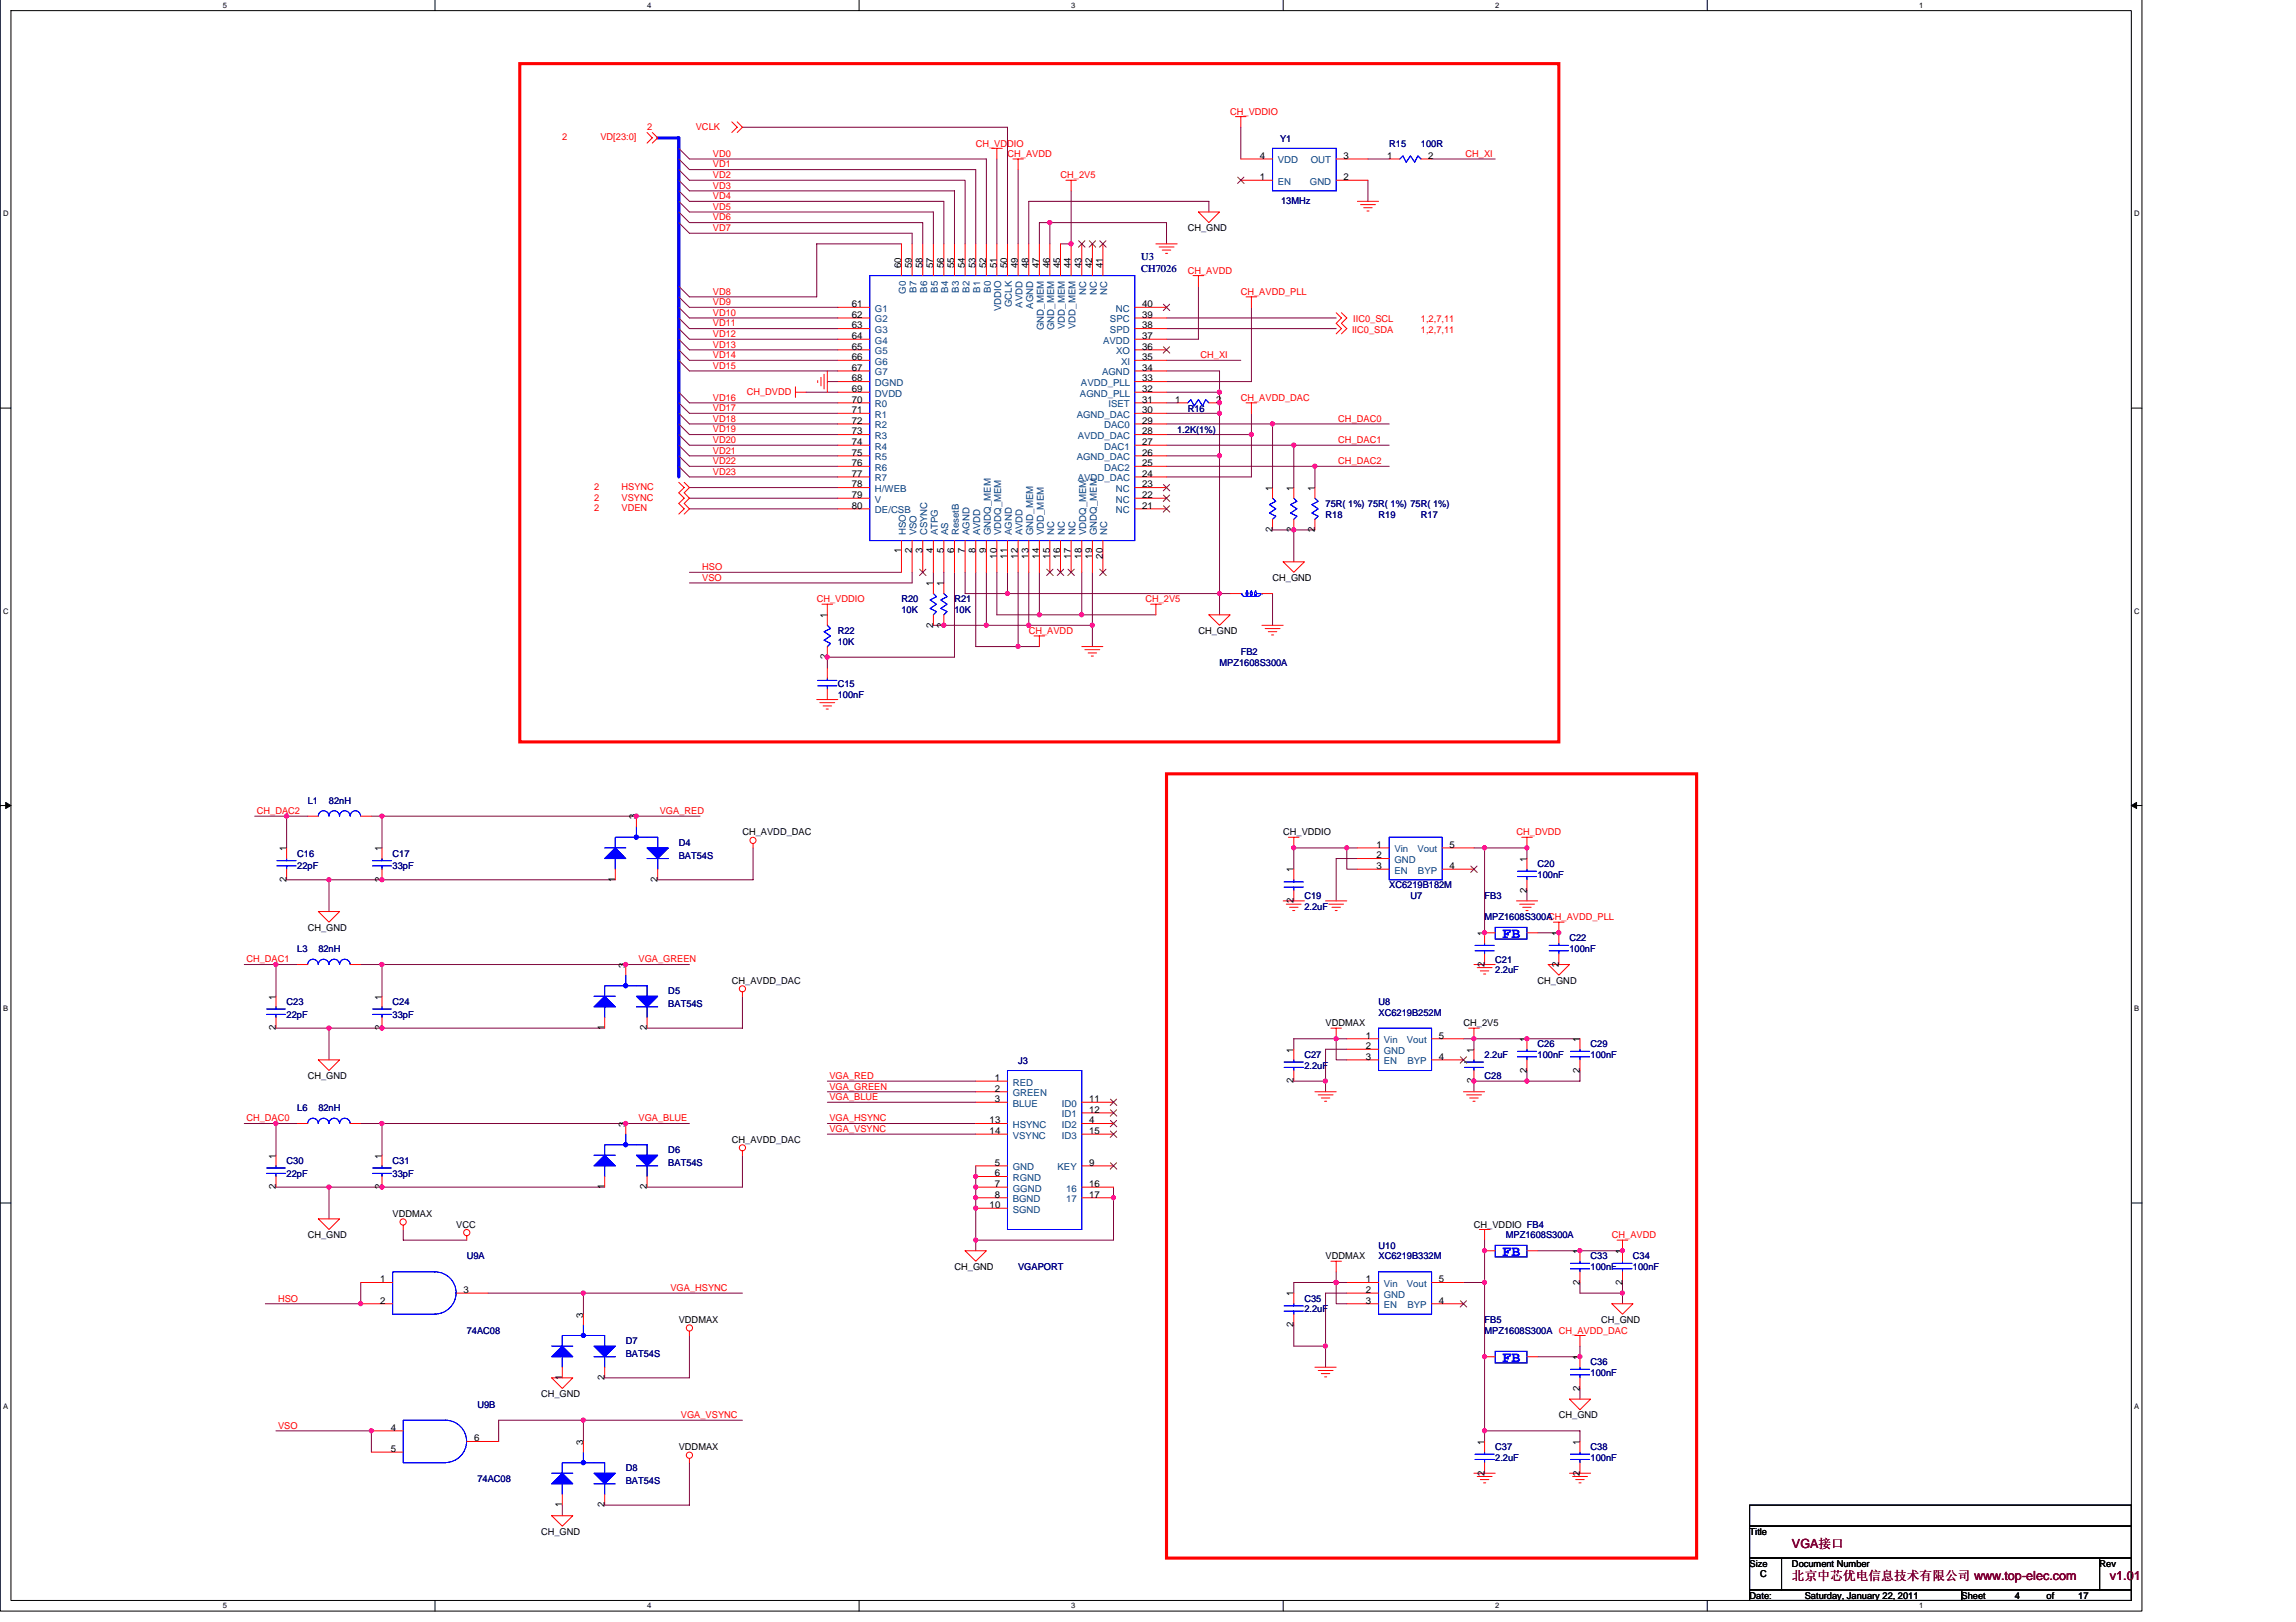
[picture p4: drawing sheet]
<svg xmlns="http://www.w3.org/2000/svg" width="297mm" height="210mm" viewBox="0 0 297 210" stroke-linecap="round" stroke-linejoin="round" font-family="sans-serif">
<defs><g id="words">
<g font-size="1.9" fill="#00f">
<text x="194.4" y="121.3">FB</text>
<text x="194.4" y="162.5">FB</text>
<text x="194.4" y="176.2">FB</text>
</g>
<g font-size="1.6" fill="#800000">
<text x="231.8" y="200.4">VGA接口</text>
<text x="231.8" y="204.5">北京中芯优电信息技术有限公司 www.top-elec.com</text>
<text x="273" y="204.5">v1.01</text>
</g>
<g font-size="1.4" fill="#000080">
<text x="147.6" y="33.6">U3</text>
<text x="147.6" y="35.2">CH7026</text>
</g>
<g font-size="1.2" fill="#f00">
<text x="83.7" y="16.8">2</text>
<text x="90" y="16.8">VCLK</text>
<text x="159.1" y="14.8">CH_VDDIO</text>
<text x="72.7" y="18.1">2</text>
<text x="77.7" y="18.1">VD[23:0]</text>
<text x="92.2" y="23.1">VD2</text>
<text x="92.2" y="21.7">VD1</text>
<text x="92.2" y="20.3">VD0</text>
<text x="126.2" y="19">CH_VDDIO</text>
<text x="130.3" y="20.3">CH_AVDD</text>
<text x="137.2" y="23.1">CH_2V5</text>
<text x="189.6" y="20.3">CH_XI</text>
<text x="92.2" y="29.9">VD7</text>
<text x="92.2" y="28.5">VD6</text>
<text x="92.2" y="27.2">VD5</text>
<text x="92.2" y="25.8">VD4</text>
<text x="92.2" y="24.4">VD3</text>
<text x="153.7" y="35.4">CH_AVDD</text>
<text x="92.2" y="39.5">VD9</text>
<text x="92.2" y="40.9">VD10</text>
<text x="92.2" y="38.1">VD8</text>
<text x="160.5" y="38.2">CH_AVDD_PLL</text>
<text x="175.1" y="41.7">IIC0_SCL</text>
<text x="183.8" y="41.7">1,2,7,11</text>
<text x="92.2" y="42.2">VD11</text>
<text x="92.2" y="43.6">VD12</text>
<text x="92.2" y="45">VD13</text>
<text x="92.2" y="46.4">VD14</text>
<text x="92.2" y="47.7">VD15</text>
<text x="155.3" y="46.4">CH_XI</text>
<text x="174.9" y="43.1">IIC0_SDA</text>
<text x="183.8" y="43.1">1,2,7,11</text>
<text x="92.2" y="51.9">VD16</text>
<text x="92.2" y="53.2">VD17</text>
<text x="96.6" y="51.1">CH_DVDD</text>
<text x="160.5" y="51.9">CH_AVDD_DAC</text>
<text x="92.2" y="56">VD19</text>
<text x="92.2" y="57.3">VD20</text>
<text x="92.2" y="58.7">VD21</text>
<text x="92.2" y="54.6">VD18</text>
<text x="173.1" y="54.6">CH_DAC0</text>
<text x="173.1" y="57.3">CH_DAC1</text>
<text x="76.9" y="63.4">2</text>
<text x="76.9" y="64.8">2</text>
<text x="80.4" y="63.4">HSYNC</text>
<text x="80.4" y="64.8">VSYNC</text>
<text x="92.2" y="60.1">VD22</text>
<text x="92.2" y="61.4">VD23</text>
<text x="173.1" y="60.1">CH_DAC2</text>
<text x="76.9" y="66.1">2</text>
<text x="80.4" y="66.1">VDEN</text>
<text x="90.8" y="73.8">HSO</text>
<text x="90.8" y="75.2">VSO</text>
<text x="105.7" y="77.9">CH_VDDIO</text>
<text x="148.2" y="77.9">CH_2V5</text>
<text x="133.1" y="82">CH_AVDD</text>
<text x="33.2" y="105.3">CH_DAC2</text>
<text x="85.4" y="105.3">VGA_RED</text>
<text x="196.2" y="108.1">CH_DVDD</text>
<text x="200.3" y="119.1">CH_AVDD_PLL</text>
<text x="31.9" y="124.5">CH_DAC1</text>
<text x="82.6" y="124.5">VGA_GREEN</text>
<text x="107.3" y="139.6">VGA_RED</text>
<text x="107.3" y="142.4">VGA_BLUE</text>
<text x="107.3" y="141">VGA_GREEN</text>
<text x="31.9" y="145.1">CH_DAC0</text>
<text x="82.6" y="145.1">VGA_BLUE</text>
<text x="107.3" y="145.1">VGA_HSYNC</text>
<text x="107.3" y="146.5">VGA_VSYNC</text>
<text x="208.5" y="160.2">CH_AVDD</text>
<text x="86.7" y="167.1">VGA_HSYNC</text>
<text x="36" y="168.4">HSO</text>
<text x="36" y="184.9">VSO</text>
<text x="88.1" y="183.5">VGA_VSYNC</text>
</g>
<g font-size="1.2">
<text x="163" y="20.6">4</text>
<text x="163" y="23.3">1</text>
<text x="173.8" y="23.3">2</text>
<text x="173.8" y="20.6">3</text>
<text x="179.5" y="20.6">1</text>
<text x="184.8" y="20.6">2</text>
<text x="153.7" y="29.9">CH_GND</text>
<text x="116.6" y="34.7" transform="rotate(-90 116.6 34.7)">60</text>
<text x="118" y="34.7" transform="rotate(-90 118 34.7)">59</text>
<text x="119.4" y="34.7" transform="rotate(-90 119.4 34.7)">58</text>
<text x="120.7" y="34.7" transform="rotate(-90 120.7 34.7)">57</text>
<text x="122.1" y="34.7" transform="rotate(-90 122.1 34.7)">56</text>
<text x="123.5" y="34.7" transform="rotate(-90 123.5 34.7)">55</text>
<text x="124.8" y="34.7" transform="rotate(-90 124.8 34.7)">54</text>
<text x="126.2" y="34.7" transform="rotate(-90 126.2 34.7)">53</text>
<text x="127.6" y="34.7" transform="rotate(-90 127.6 34.7)">52</text>
<text x="128.9" y="34.7" transform="rotate(-90 128.9 34.7)">51</text>
<text x="130.3" y="34.7" transform="rotate(-90 130.3 34.7)">50</text>
<text x="131.7" y="34.7" transform="rotate(-90 131.7 34.7)">49</text>
<text x="133.1" y="34.7" transform="rotate(-90 133.1 34.7)">48</text>
<text x="134.4" y="34.7" transform="rotate(-90 134.4 34.7)">47</text>
<text x="135.8" y="34.7" transform="rotate(-90 135.8 34.7)">46</text>
<text x="137.2" y="34.7" transform="rotate(-90 137.2 34.7)">45</text>
<text x="138.6" y="34.7" transform="rotate(-90 138.6 34.7)">44</text>
<text x="139.9" y="34.7" transform="rotate(-90 139.9 34.7)">43</text>
<text x="141.3" y="34.7" transform="rotate(-90 141.3 34.7)">42</text>
<text x="142.7" y="34.7" transform="rotate(-90 142.7 34.7)">41</text>
<text x="110.2" y="39.8">61</text>
<text x="110.2" y="41.1">62</text>
<text x="147.8" y="41.1">39</text>
<text x="147.8" y="39.8">40</text>
<text x="110.2" y="42.5">63</text>
<text x="110.2" y="43.9">64</text>
<text x="110.2" y="45.3">65</text>
<text x="110.2" y="46.6">66</text>
<text x="110.2" y="48">67</text>
<text x="147.8" y="42.5">38</text>
<text x="147.8" y="45.3">36</text>
<text x="147.8" y="43.9">37</text>
<text x="147.8" y="46.6">35</text>
<text x="147.8" y="48">34</text>
<text x="110.2" y="49.4">68</text>
<text x="110.2" y="50.7">69</text>
<text x="110.2" y="52.1">70</text>
<text x="110.2" y="53.5">71</text>
<text x="147.8" y="53.5">30</text>
<text x="147.8" y="49.4">33</text>
<text x="147.8" y="52.1">31</text>
<text x="147.8" y="50.7">32</text>
<text x="152" y="52.1">1</text>
<text x="157.3" y="52.1">2</text>
<text x="110.2" y="54.8">72</text>
<text x="110.2" y="56.2">73</text>
<text x="110.2" y="57.6">74</text>
<text x="110.2" y="59">75</text>
<text x="147.8" y="59">26</text>
<text x="147.8" y="57.6">27</text>
<text x="147.8" y="54.8">29</text>
<text x="147.8" y="56.2">28</text>
<text x="110.2" y="60.3">76</text>
<text x="110.2" y="61.7">77</text>
<text x="110.2" y="63.1">78</text>
<text x="110.2" y="64.5">79</text>
<text x="110.2" y="65.8">80</text>
<text x="147.8" y="60.3">25</text>
<text x="147.8" y="61.7">24</text>
<text x="147.8" y="65.8">21</text>
<text x="147.8" y="64.5">22</text>
<text x="147.8" y="63.1">23</text>
<text x="164.6" y="63.5" transform="rotate(-90 164.6 63.5)">1</text>
<text x="167.4" y="63.5" transform="rotate(-90 167.4 63.5)">1</text>
<text x="170.1" y="63.5" transform="rotate(-90 170.1 63.5)">1</text>
<text x="116.6" y="71.6" transform="rotate(-90 116.6 71.6)">1</text>
<text x="118" y="71.6" transform="rotate(-90 118 71.6)">2</text>
<text x="119.4" y="71.6" transform="rotate(-90 119.4 71.6)">3</text>
<text x="120.7" y="71.6" transform="rotate(-90 120.7 71.6)">4</text>
<text x="122.1" y="71.6" transform="rotate(-90 122.1 71.6)">5</text>
<text x="123.5" y="71.6" transform="rotate(-90 123.5 71.6)">6</text>
<text x="124.8" y="71.6" transform="rotate(-90 124.8 71.6)">7</text>
<text x="126.2" y="71.6" transform="rotate(-90 126.2 71.6)">8</text>
<text x="127.6" y="71.6" transform="rotate(-90 127.6 71.6)">9</text>
<text x="164.6" y="68.9" transform="rotate(-90 164.6 68.9)">2</text>
<text x="167.4" y="68.9" transform="rotate(-90 167.4 68.9)">2</text>
<text x="170.1" y="68.9" transform="rotate(-90 170.1 68.9)">2</text>
<text x="120.7" y="75.9" transform="rotate(-90 120.7 75.9)">1</text>
<text x="122.1" y="75.9" transform="rotate(-90 122.1 75.9)">1</text>
<text x="128.9" y="72.3" transform="rotate(-90 128.9 72.3)">10</text>
<text x="130.3" y="72.3" transform="rotate(-90 130.3 72.3)">11</text>
<text x="131.7" y="72.3" transform="rotate(-90 131.7 72.3)">12</text>
<text x="133.1" y="72.3" transform="rotate(-90 133.1 72.3)">13</text>
<text x="134.4" y="72.3" transform="rotate(-90 134.4 72.3)">14</text>
<text x="135.8" y="72.3" transform="rotate(-90 135.8 72.3)">15</text>
<text x="137.2" y="72.3" transform="rotate(-90 137.2 72.3)">16</text>
<text x="138.6" y="72.3" transform="rotate(-90 138.6 72.3)">17</text>
<text x="139.9" y="72.3" transform="rotate(-90 139.9 72.3)">18</text>
<text x="141.3" y="72.3" transform="rotate(-90 141.3 72.3)">19</text>
<text x="142.7" y="72.3" transform="rotate(-90 142.7 72.3)">20</text>
<text x="164.6" y="75.2">CH_GND</text>
<text x="107" y="80" transform="rotate(-90 107 80)">1</text>
<text x="120.7" y="81.2" transform="rotate(-90 120.7 81.2)">2</text>
<text x="122.1" y="81.2" transform="rotate(-90 122.1 81.2)">2</text>
<text x="155" y="82">CH_GND</text>
<text x="107" y="85.3" transform="rotate(-90 107 85.3)">2</text>
<text x="82.3" y="106" transform="rotate(-90 82.3 106)">3</text>
<text x="37.1" y="110.2" transform="rotate(-90 37.1 110.2)">1</text>
<text x="49.4" y="110.2" transform="rotate(-90 49.4 110.2)">1</text>
<text x="96.1" y="108.1">CH_AVDD_DAC</text>
<text x="166" y="108.1">CH_VDDIO</text>
<text x="167.4" y="112.9" transform="rotate(-90 167.4 112.9)">1</text>
<text x="178.1" y="109.7">1</text>
<text x="178.1" y="111.1">2</text>
<text x="178.1" y="112.5">3</text>
<text x="187.5" y="112.5">4</text>
<text x="187.5" y="109.7">5</text>
<text x="197.5" y="111.5" transform="rotate(-90 197.5 111.5)">1</text>
<text x="37.1" y="114.1" transform="rotate(-90 37.1 114.1)">2</text>
<text x="49.4" y="114.1" transform="rotate(-90 49.4 114.1)">2</text>
<text x="79.6" y="114.1" transform="rotate(-90 79.6 114.1)">1</text>
<text x="85.1" y="114.1" transform="rotate(-90 85.1 114.1)">2</text>
<text x="167.4" y="116.9" transform="rotate(-90 167.4 116.9)">2</text>
<text x="197.5" y="115.5" transform="rotate(-90 197.5 115.5)">2</text>
<text x="39.8" y="120.5">CH_GND</text>
<text x="80.9" y="125.2" transform="rotate(-90 80.9 125.2)">3</text>
<text x="192" y="125.1" transform="rotate(-90 192 125.1)">2</text>
<text x="192" y="121.1" transform="rotate(-90 192 121.1)">1</text>
<text x="201.7" y="125.1" transform="rotate(-90 201.7 125.1)">2</text>
<text x="201.7" y="121.1" transform="rotate(-90 201.7 121.1)">1</text>
<text x="35.7" y="129.3" transform="rotate(-90 35.7 129.3)">1</text>
<text x="49.4" y="129.3" transform="rotate(-90 49.4 129.3)">1</text>
<text x="94.7" y="127.3">CH_AVDD_DAC</text>
<text x="198.9" y="127.3">CH_GND</text>
<text x="35.7" y="133.3" transform="rotate(-90 35.7 133.3)">2</text>
<text x="49.4" y="133.3" transform="rotate(-90 49.4 133.3)">2</text>
<text x="78.2" y="133.3" transform="rotate(-90 78.2 133.3)">1</text>
<text x="83.7" y="133.3" transform="rotate(-90 83.7 133.3)">2</text>
<text x="167.4" y="136.2" transform="rotate(-90 167.4 136.2)">1</text>
<text x="171.5" y="132.8">VDDMAX</text>
<text x="176.7" y="134.4">1</text>
<text x="176.7" y="135.8">2</text>
<text x="176.7" y="137.1">3</text>
<text x="186.2" y="137.1">4</text>
<text x="186.2" y="134.4">5</text>
<text x="189.3" y="132.8">CH_2V5</text>
<text x="190.7" y="136.2" transform="rotate(-90 190.7 136.2)">1</text>
<text x="197.5" y="134.8" transform="rotate(-90 197.5 134.8)">1</text>
<text x="204.4" y="134.8" transform="rotate(-90 204.4 134.8)">1</text>
<text x="39.8" y="139.7">CH_GND</text>
<text x="128.7" y="139.9">1</text>
<text x="128.7" y="141.3">2</text>
<text x="128.7" y="142.6">3</text>
<text x="140.9" y="142.6">11</text>
<text x="140.9" y="144">12</text>
<text x="167.4" y="140.2" transform="rotate(-90 167.4 140.2)">2</text>
<text x="190.7" y="140.2" transform="rotate(-90 190.7 140.2)">2</text>
<text x="197.5" y="138.8" transform="rotate(-90 197.5 138.8)">2</text>
<text x="204.4" y="138.8" transform="rotate(-90 204.4 138.8)">2</text>
<text x="35.7" y="149.9" transform="rotate(-90 35.7 149.9)">1</text>
<text x="49.4" y="149.9" transform="rotate(-90 49.4 149.9)">1</text>
<text x="80.9" y="145.8" transform="rotate(-90 80.9 145.8)">3</text>
<text x="94.7" y="147.9">CH_AVDD_DAC</text>
<text x="128" y="145.4">13</text>
<text x="128" y="146.7">14</text>
<text x="140.9" y="146.7">15</text>
<text x="140.9" y="145.4">4</text>
<text x="35.7" y="153.9" transform="rotate(-90 35.7 153.9)">2</text>
<text x="49.4" y="153.9" transform="rotate(-90 49.4 153.9)">2</text>
<text x="78.2" y="153.9" transform="rotate(-90 78.2 153.9)">1</text>
<text x="83.7" y="153.9" transform="rotate(-90 83.7 153.9)">2</text>
<text x="128.7" y="150.9">5</text>
<text x="128.7" y="152.2">6</text>
<text x="128.7" y="155">8</text>
<text x="128.7" y="153.6">7</text>
<text x="140.9" y="150.9">9</text>
<text x="140.9" y="153.6">16</text>
<text x="140.9" y="155">17</text>
<text x="39.8" y="160.2">CH_GND</text>
<text x="50.8" y="157.5">VDDMAX</text>
<text x="59" y="158.9">VCC</text>
<text x="128" y="156.3">10</text>
<text x="190.7" y="158.9">CH_VDDIO FB4</text>
<text x="49.2" y="165.9">1</text>
<text x="60" y="167.3">3</text>
<text x="123.5" y="164.3">CH_GND</text>
<text x="167.4" y="167.8" transform="rotate(-90 167.4 167.8)">1</text>
<text x="171.5" y="163">VDDMAX</text>
<text x="176.7" y="165.9">1</text>
<text x="176.7" y="167.3">2</text>
<text x="186.2" y="165.9">5</text>
<text x="204.4" y="166.2" transform="rotate(-90 204.4 166.2)">2</text>
<text x="204.4" y="162.3" transform="rotate(-90 204.4 162.3)">1</text>
<text x="209.9" y="166.2" transform="rotate(-90 209.9 166.2)">2</text>
<text x="209.9" y="162.3" transform="rotate(-90 209.9 162.3)">1</text>
<text x="49.2" y="168.7">2</text>
<text x="75.5" y="170.5" transform="rotate(-90 75.5 170.5)">3</text>
<text x="87.8" y="171.2">VDDMAX</text>
<text x="167.4" y="171.7" transform="rotate(-90 167.4 171.7)">2</text>
<text x="176.7" y="168.7">3</text>
<text x="186.2" y="168.7">4</text>
<text x="207.2" y="171.2">CH_GND</text>
<text x="72.7" y="178.6" transform="rotate(-90 72.7 178.6)">1</text>
<text x="78.2" y="178.6" transform="rotate(-90 78.2 178.6)">2</text>
<text x="204.4" y="180" transform="rotate(-90 204.4 180)">2</text>
<text x="204.4" y="176" transform="rotate(-90 204.4 176)">1</text>
<text x="50.5" y="185.1">4</text>
<text x="70" y="180.8">CH_GND</text>
<text x="201.7" y="183.6">CH_GND</text>
<text x="50.5" y="187.9">5</text>
<text x="61.3" y="186.5">6</text>
<text x="75.5" y="187" transform="rotate(-90 75.5 187)">3</text>
<text x="87.8" y="187.7">VDDMAX</text>
<text x="192" y="190.9" transform="rotate(-90 192 190.9)">2</text>
<text x="192" y="187" transform="rotate(-90 192 187)">1</text>
<text x="204.4" y="190.9" transform="rotate(-90 204.4 190.9)">2</text>
<text x="204.4" y="187" transform="rotate(-90 204.4 187)">1</text>
<text x="72.7" y="195.1" transform="rotate(-90 72.7 195.1)">1</text>
<text x="78.2" y="195.1" transform="rotate(-90 78.2 195.1)">2</text>
<text x="70" y="198.6">CH_GND</text>
<text x="226.4" y="198.6">Title</text>
<text x="226.4" y="202.8">Size</text>
<text x="231.8" y="202.8">Document Number</text>
<text x="271.6" y="202.8">Rev</text>
<text x="226.4" y="206.9">Date:</text>
<text x="227.7" y="204.1">C</text>
<text x="233.5" y="206.9">Saturday, January 22, 2011</text>
<text x="253.8" y="206.9">Sheet</text>
<text x="260.6" y="206.9">4</text>
<text x="264.8" y="206.9">of</text>
<text x="268.9" y="206.9">17</text>
</g>
<g font-size="1.2" fill="#004080">
<text x="165.3" y="21.1">VDD</text>
<text x="165.3" y="23.9">EN</text>
<text x="169.5" y="23.9">GND</text>
<text x="169.6" y="21.1">OUT</text>
<text x="113.2" y="40.3">G1</text>
<text x="113.2" y="41.7">G2</text>
<text x="117.2" y="38" transform="rotate(-90 117.2 38)">G0</text>
<text x="118.6" y="37.9" transform="rotate(-90 118.6 37.9)">B7</text>
<text x="119.9" y="37.9" transform="rotate(-90 119.9 37.9)">B6</text>
<text x="121.3" y="37.9" transform="rotate(-90 121.3 37.9)">B5</text>
<text x="122.7" y="37.9" transform="rotate(-90 122.7 37.9)">B4</text>
<text x="124.1" y="37.9" transform="rotate(-90 124.1 37.9)">B3</text>
<text x="125.4" y="37.9" transform="rotate(-90 125.4 37.9)">B2</text>
<text x="126.8" y="37.9" transform="rotate(-90 126.8 37.9)">B1</text>
<text x="128.2" y="37.9" transform="rotate(-90 128.2 37.9)">B0</text>
<text x="129.5" y="40.3" transform="rotate(-90 129.5 40.3)">VDDIO</text>
<text x="130.9" y="39.8" transform="rotate(-90 130.9 39.8)">GCLK</text>
<text x="132.3" y="39.8" transform="rotate(-90 132.3 39.8)">AVDD</text>
<text x="133.7" y="40" transform="rotate(-90 133.7 40)">AGND</text>
<text x="140.5" y="38.2" transform="rotate(-90 140.5 38.2)">NC</text>
<text x="141.9" y="38.2" transform="rotate(-90 141.9 38.2)">NC</text>
<text x="143.3" y="38.2" transform="rotate(-90 143.3 38.2)">NC</text>
<text x="143.6" y="41.7">SPC</text>
<text x="144.4" y="40.3">NC</text>
<text x="113.2" y="43.1">G3</text>
<text x="113.2" y="44.5">G4</text>
<text x="113.2" y="45.8">G5</text>
<text x="113.2" y="47.2">G6</text>
<text x="135" y="42.7" transform="rotate(-90 135 42.7)">GND_MEM</text>
<text x="136.4" y="42.7" transform="rotate(-90 136.4 42.7)">GND_MEM</text>
<text x="137.8" y="42.6" transform="rotate(-90 137.8 42.6)">VDD_MEM</text>
<text x="139.1" y="42.6" transform="rotate(-90 139.1 42.6)">VDD_MEM</text>
<text x="142.7" y="44.5">AVDD</text>
<text x="143.6" y="43.1">SPD</text>
<text x="144.4" y="45.8">XO</text>
<text x="145" y="47.2">XI</text>
<text x="113.2" y="48.6">G7</text>
<text x="113.2" y="50">DGND</text>
<text x="113.2" y="51.3">DVDD</text>
<text x="113.2" y="52.7">R0</text>
<text x="139.7" y="51.3">AGND_PLL</text>
<text x="139.8" y="50">AVDD_PLL</text>
<text x="142.6" y="48.6">AGND</text>
<text x="143.4" y="52.7">ISET</text>
<text x="113.2" y="54.1">R1</text>
<text x="113.2" y="55.4">R2</text>
<text x="113.2" y="56.8">R3</text>
<text x="113.2" y="58.2">R4</text>
<text x="113.2" y="59.6">R5</text>
<text x="139.3" y="59.6">AGND_DAC</text>
<text x="139.3" y="54.1">AGND_DAC</text>
<text x="139.4" y="56.8">AVDD_DAC</text>
<text x="142.9" y="58.2">DAC1</text>
<text x="142.9" y="55.4">DAC0</text>
<text x="113.2" y="60.9">R6</text>
<text x="113.2" y="62.3">R7</text>
<text x="113.2" y="63.7">H/WEB</text>
<text x="113.2" y="65">V</text>
<text x="139.4" y="62.3">AVDD_DAC</text>
<text x="142.9" y="60.9">DAC2</text>
<text x="144.4" y="65">NC</text>
<text x="144.4" y="63.7">NC</text>
<text x="113.2" y="66.4">DE/CSB</text>
<text x="117.2" y="69.3" transform="rotate(-90 117.2 69.3)">HSO</text>
<text x="118.6" y="69.3" transform="rotate(-90 118.6 69.3)">VSO</text>
<text x="119.9" y="69.3" transform="rotate(-90 119.9 69.3)">CSYNC</text>
<text x="121.3" y="69.3" transform="rotate(-90 121.3 69.3)">ATPG</text>
<text x="122.7" y="69.3" transform="rotate(-90 122.7 69.3)">AS</text>
<text x="124.1" y="69.3" transform="rotate(-90 124.1 69.3)">ResetB</text>
<text x="125.4" y="69.3" transform="rotate(-90 125.4 69.3)">AGND</text>
<text x="126.8" y="69.3" transform="rotate(-90 126.8 69.3)">AVDD</text>
<text x="128.2" y="69.3" transform="rotate(-90 128.2 69.3)">GNDQ_MEM</text>
<text x="129.5" y="69.3" transform="rotate(-90 129.5 69.3)">VDDQ_MEM</text>
<text x="130.9" y="69.3" transform="rotate(-90 130.9 69.3)">AGND</text>
<text x="132.3" y="69.3" transform="rotate(-90 132.3 69.3)">AVDD</text>
<text x="133.7" y="69.3" transform="rotate(-90 133.7 69.3)">GND_MEM</text>
<text x="135" y="69.3" transform="rotate(-90 135 69.3)">VDD_MEM</text>
<text x="136.4" y="69.3" transform="rotate(-90 136.4 69.3)">NC</text>
<text x="137.8" y="69.3" transform="rotate(-90 137.8 69.3)">NC</text>
<text x="139.1" y="69.3" transform="rotate(-90 139.1 69.3)">NC</text>
<text x="140.5" y="69.3" transform="rotate(-90 140.5 69.3)">VDDQ_MEM</text>
<text x="141.9" y="69.3" transform="rotate(-90 141.9 69.3)">GNDQ_MEM</text>
<text x="143.3" y="69.3" transform="rotate(-90 143.3 69.3)">NC</text>
<text x="144.4" y="66.4">NC</text>
<text x="180.4" y="110.3">Vin</text>
<text x="180.4" y="111.7">GND</text>
<text x="180.4" y="113.1">EN</text>
<text x="183.4" y="110.3">Vout</text>
<text x="183.4" y="113.1">BYP</text>
<text x="179" y="135">Vin</text>
<text x="179" y="136.4">GND</text>
<text x="179" y="137.7">EN</text>
<text x="182" y="135">Vout</text>
<text x="182.1" y="137.7">BYP</text>
<text x="131" y="140.5">RED</text>
<text x="131" y="141.9">GREEN</text>
<text x="131" y="143.2">BLUE</text>
<text x="137.4" y="143.2">ID0</text>
<text x="131" y="146">HSYNC</text>
<text x="131" y="147.3">VSYNC</text>
<text x="137.4" y="144.6">ID1</text>
<text x="137.4" y="147.3">ID3</text>
<text x="137.4" y="146">ID2</text>
<text x="131" y="151.4">GND</text>
<text x="131" y="152.8">RGND</text>
<text x="131" y="155.6">BGND</text>
<text x="131" y="154.2">GGND</text>
<text x="136.8" y="151.4">KEY</text>
<text x="137.9" y="154.2">16</text>
<text x="137.9" y="155.6">17</text>
<text x="131" y="156.9">SGND</text>
<text x="179" y="166.5">Vin</text>
<text x="179" y="167.9">GND</text>
<text x="182" y="166.5">Vout</text>
<text x="179" y="169.3">EN</text>
<text x="182.1" y="169.3">BYP</text>
</g>
<g font-size="1.2" fill="#000080">
<text x="165.6" y="18.4">Y1</text>
<text x="179.7" y="19">R15</text>
<text x="183.8" y="19">100R</text>
<text x="165.7" y="26.4">13MHz</text>
<text x="153.7" y="53.3">R16</text>
<text x="152.3" y="56">1.2K(1%)</text>
<text x="171.5" y="65.6">75R( 1%) 75R( 1%) 75R( 1%)</text>
<text x="171.5" y="67">R18</text>
<text x="178.3" y="67">R19</text>
<text x="183.8" y="67">R17</text>
<text x="116.6" y="77.9">R20</text>
<text x="123.5" y="77.9">R21</text>
<text x="108.4" y="82">R22</text>
<text x="108.4" y="83.4">10K</text>
<text x="116.6" y="79.3">10K</text>
<text x="123.5" y="79.3">10K</text>
<text x="108.4" y="88.9">C15</text>
<text x="157.8" y="86.2">MPZ1608S300A</text>
<text x="160.5" y="84.8">FB2</text>
<text x="108.4" y="90.3">100nF</text>
<text x="39.8" y="104">L1</text>
<text x="42.6" y="104">82nH</text>
<text x="38.5" y="110.8">C16</text>
<text x="38.5" y="112.5">22pF</text>
<text x="50.8" y="110.8">C17</text>
<text x="50.8" y="112.5">33pF</text>
<text x="87.8" y="109.5">D4</text>
<text x="87.8" y="111.1">BAT54S</text>
<text x="198.9" y="112.2">C20</text>
<text x="198.9" y="113.6">100nF</text>
<text x="168.8" y="116.3">C19</text>
<text x="168.8" y="117.7">2.2uF</text>
<text x="179.7" y="115">XC6219B182M</text>
<text x="182.5" y="116.3">U7</text>
<text x="192.1" y="116.3">FB3</text>
<text x="192.1" y="119.1">MPZ1608S300A</text>
<text x="38.5" y="123.2">L3</text>
<text x="41.2" y="123.2">82nH</text>
<text x="193.4" y="124.6">C21</text>
<text x="193.4" y="125.9">2.2uF</text>
<text x="203" y="121.8">C22</text>
<text x="203" y="123.2">100nF</text>
<text x="37.1" y="130">C23</text>
<text x="37.1" y="131.7">22pF</text>
<text x="50.8" y="130">C24</text>
<text x="50.8" y="131.7">33pF</text>
<text x="86.5" y="128.7">D5</text>
<text x="86.5" y="130.3">BAT54S</text>
<text x="178.3" y="130">U8</text>
<text x="178.3" y="131.4">XC6219B252M</text>
<text x="131.7" y="137.7">J3</text>
<text x="168.8" y="136.9">C27</text>
<text x="192.1" y="136.9">2.2uF</text>
<text x="198.9" y="135.6">C26</text>
<text x="198.9" y="136.9">100nF</text>
<text x="205.8" y="135.6">C29</text>
<text x="205.8" y="136.9">100nF</text>
<text x="38.5" y="143.8">L6</text>
<text x="41.2" y="143.8">82nH</text>
<text x="168.8" y="138.3">2.2uF</text>
<text x="192.1" y="139.7">C28</text>
<text x="86.5" y="149.3">D6</text>
<text x="37.1" y="150.6">C30</text>
<text x="37.1" y="152.3">22pF</text>
<text x="50.8" y="150.6">C31</text>
<text x="50.8" y="152.3">33pF</text>
<text x="86.5" y="150.9">BAT54S</text>
<text x="178.3" y="161.6">U10</text>
<text x="194.8" y="160.2">MPZ1608S300A</text>
<text x="60.4" y="163">U9A</text>
<text x="131.7" y="164.3">VGAPORT</text>
<text x="178.3" y="163">XC6219B332M</text>
<text x="205.8" y="163">C33</text>
<text x="205.8" y="164.3">100nF</text>
<text x="211.3" y="163">C34</text>
<text x="211.3" y="164.3">100nF</text>
<text x="60.4" y="172.6">74AC08</text>
<text x="81" y="173.9">D7</text>
<text x="168.8" y="168.5">C35</text>
<text x="168.8" y="169.8">2.2uF</text>
<text x="192.1" y="171.2">FB5</text>
<text x="192.1" y="172.6">MPZ1608S300A CH_AVDD_DAC</text>
<text x="81" y="175.6">BAT54S</text>
<text x="205.8" y="176.7">C36</text>
<text x="205.8" y="178.1">100nF</text>
<text x="61.8" y="182.2">U9B</text>
<text x="61.8" y="191.8">74AC08</text>
<text x="81" y="190.4">D8</text>
<text x="193.4" y="187.7">C37</text>
<text x="193.4" y="189">2.2uF</text>
<text x="205.8" y="187.7">C38</text>
<text x="205.8" y="189">100nF</text>
<text x="81" y="192">BAT54S</text>
</g>
<g font-size="1">
<text x="28.8" y="1">5</text>
<text x="83.7" y="1">4</text>
<text x="138.6" y="1">3</text>
<text x="193.4" y="1">2</text>
<text x="248.3" y="1">1</text>
<text x=".4" y="28">D</text>
<text x="276.1" y="28">D</text>
<text x=".4" y="79.4">C</text>
<text x="276.1" y="79.4">C</text>
<text x=".4" y="130.9">B</text>
<text x="276.1" y="130.9">B</text>
<text x=".4" y="182.3">A</text>
<text x="276.1" y="182.3">A</text>
<text x="28.8" y="208.2">5</text>
<text x="83.7" y="208.2">4</text>
<text x="138.6" y="208.2">3</text>
<text x="193.4" y="208.2">2</text>
<text x="248.3" y="208.2">1</text>
</g>
</g></defs>
<path d="M0 0v208.5h277.1v-208.5M1.4 1.4h274.3v205.7h-274.3z" fill="none" stroke="#000" stroke-width=".13"/>
<g fill="#fff">
<path d="M28.8 .1h.6v1.1h-.6z"/>
<path d="M28.8 207.3h.6v1.1h-.6z"/>
</g>
<path d="M56.3 0v1.4M56.3 207.1v1.4" fill="none" stroke="#000" stroke-width=".13"/>
<g fill="#fff">
<path d="M83.7 .1h.6v1.1h-.6z"/>
<path d="M83.7 207.3h.6v1.1h-.6z"/>
</g>
<path d="M111.1 0v1.4M111.1 207.1v1.4" fill="none" stroke="#000" stroke-width=".13"/>
<g fill="#fff">
<path d="M138.6 .1h.5v1.1h-.5z"/>
<path d="M138.6 207.3h.5v1.1h-.5z"/>
</g>
<path d="M166 0v1.4M166 207.1v1.4" fill="none" stroke="#000" stroke-width=".13"/>
<g fill="#fff">
<path d="M193.4 .1h.6v1.1h-.6z"/>
<path d="M193.4 207.3h.6v1.1h-.6z"/>
</g>
<path d="M220.9 0v1.4M220.9 207.1v1.4" fill="none" stroke="#000" stroke-width=".13"/>
<g fill="#fff">
<path d="M248.3 .1h.6v1.1h-.6z"/>
<path d="M248.3 207.3h.6v1.1h-.6z"/>
<path d="M.4 27.1h.7v1.1h-.7z"/>
<path d="M276.1 27.1h.7v1.1h-.7z"/>
<path d="M.4 78.5h.7v1.1h-.7z"/>
<path d="M276.1 78.5h.7v1.1h-.7z"/>
</g>
<path d="M0 52.8h1.4M275.7 52.8h1.4" fill="none" stroke="#000" stroke-width=".13"/>
<g fill="#fff">
<path d="M.4 130h.7v1.1h-.7z"/>
<path d="M276.1 130h.7v1.1h-.7z"/>
</g>
<path d="M0 104.2h1.4M275.7 104.2h1.4" fill="none" stroke="#000" stroke-width=".13"/>
<path d="M.7 103.8l.7 .4-.7 .4zM275.7 104.2l.7-.4v.8z" fill="#000" stroke="#000" stroke-width=".13"/>
<g fill="#fff">
<path d="M.4 181.4h.7v1.1h-.7z"/>
<path d="M276.1 181.4h.7v1.1h-.7z"/>
</g>
<path d="M0 155.7h1.4M275.7 155.7h1.4M226.4 194.8h49.3v2.7h-49.3zM226.4 197.5h49.3v4.1h-49.3zM226.4 201.6h4.1v4.1h-4.1zM226.4 205.7h27.4v1.4h-27.4zM230.5 201.6h41.1v4.1h-41.1zM253.8 205.7h21.9v1.4h-21.9zM271.6 201.6h4.1v4.1h-4.1z" fill="none" stroke="#000" stroke-width=".13"/>
<g fill="none" stroke="#800040" stroke-width=".13">
<path d="M87.8 19.2l1.4 1.4h38.4v11M96.1 16.5h34.2v15.1M160.5 16.5v4.1M87.8 21.9l1.4 1.4h35.7v8.3M87.8 27.4l1.4 1.4h30.2v2.8M87.8 38.4l1.4 1.4h19.2M87.8 20.6l1.4 1.3h37v9.7M87.8 24.7l1.4 1.4h32.9v5.5M87.8 39.8l1.4 1.3h19.2M87.8 23.3l1.4 1.4h34.3v6.9M87.8 28.8l1.4 1.4h28.8v1.4M87.8 26.1l1.4 1.3h31.6v4.2"/>
<path d="M116.6 31.6h-10.9v6.8h-16.5l-1.4-1.4M129 20.6v11M131.7 21.9v9.7M134.5 31.6v-2.8h16.4v2.8M135.8 28.8v2.8M138.6 24.7v6.9h-1.4M155 37v6.9h-4.1M156.4 27.4v-1.3h-23.3v5.5M161.9 39.8v9.6h-11M177 20.6h2.7M177 23.3v2.8M185.2 20.6h8.2"/>
<path d="M87.8 45.3l1.4 1.3h19.2M87.8 59l1.4 1.3h19.2M87.8 50.8l1.4 1.3h19.2M87.8 56.2l1.4 1.4h19.2M87.8 52.1l1.4 1.4h19.2M87.8 41.1l1.4 1.4h19.2M87.8 42.5l1.4 1.4h19.2M87.8 53.5l1.4 1.4h19.2M87.8 57.6l1.4 1.4h19.2M87.8 43.9l1.4 1.4h19.2M87.8 46.6l1.4 1.4h19.2M87.8 54.9l1.4 1.3h19.2"/>
<path d="M104.3 50.8h4.1M107 49.4h1.4M150.9 46.6h9.6M150.9 48h6.9v31.6M150.9 52.1h1.4M150.9 57.6h28.8M150.9 41.1h22M150.9 53.5h6.9M150.9 42.5h22M150.9 54.9h28.8M150.9 59h6.9M150.9 56.2h11"/>
<path d="M150.9 50.8h6.9M161.9 53.5v8.2h-11M164.6 54.9v8.2M167.4 57.6v5.5M87.8 60.3l1.4 1.4h19.2M89.2 74.1h27.4M89.2 63.1h19.2M89.2 64.5h19.2M89.2 65.8h19.2M118 74.1v1.3h-28.8M120.8 74.1v1.3M122.1 74.1v1.3"/>
<path d="M123.5 74.1v10.9h-16.5v1.4M124.9 74.1v2.7h34.2M126.2 74.1v9.6h8.3M127.6 74.1v6.8M129 74.1v5.5h20.5M130.3 74.1v2.7M131.7 74.1v9.6M133.1 74.1v6.8M134.5 74.1v5.5M140 74.1v5.5M141.3 74.1v9.6M150.9 60.3h28.8"/>
<path d="M164.6 68.6h5.5M164.6 76.8v4.1M167.4 68.6v4.1M170.1 60.3v2.8M120.8 80.9h20.5M33 105.6h6.8M37.1 113.9h42.5M37.1 105.6v4.1M42.6 113.9v4.1M48 105.6h1.4v4.1M49.4 105.6h41.2M97.4 109.7v4.2h-12.3"/>
<path d="M167.4 112.5v-2.8h6.8v2.8h1.4M174.2 109.7h1.4M175.6 111.1h-2.7v5.5M190.7 109.7h6.8v1.4M192.1 109.7v11M197.5 115.2v1.4M31.6 124.8h6.9M35.7 133.1h42.5M35.7 124.8v4.1M42.6 133.1v4.1M46.7 124.8h2.7v4.1M49.4 124.8h39.8"/>
<path d="M96.1 128.9v4.2h-12.4M107 139.9h19.2M167.4 139.9h4.1M172.9 134.4v2.8h1.3M174.2 134.4h-6.8v1.4M174.2 135.8h-2.7v5.5M189.3 134.4h15.1M190.7 134.4v1.4M197.5 138.5v1.4h6.9v-1.4M197.5 139.9h-6.8v1.4M198.9 120.7h2.8M31.6 145.4h6.9"/>
<path d="M35.7 145.4v4.1M35.7 153.6h42.5M42.6 153.6v4.1M46.7 145.4h2.7v4.1M49.4 145.4h39.8M52.2 159.1v1.4h8.2M96.1 149.5v4.1h-12.4M107 142.6h19.2M107 145.4h19.2M107 141.3h19.2M107 146.8h19.2M126.2 150.9v11"/>
<path d="M144.1 153.6v6.9h-17.9M46.7 166v2.7h-12.4M63.1 167.3h33M75.5 167.3v2.8M89.2 172.8v5.5h-11M167.4 171.4v2.8h4.1M172.9 164.6v4.1h1.3M174.2 166h-6.8v1.3M174.2 167.3h-2.7v9.6M189.3 166h2.8M192.1 160.5v26M198.9 161.9h11"/>
<path d="M204.4 166v1.3h5.5M204.4 174.2v1.4h-5.5M204.4 179.7v1.4M209.9 166v2.7M35.7 185.2h12.3v2.7M72.7 194.8v1.4M75.5 183.8v2.7M89.2 189.3v5.5h-11M96.1 183.8h-31.6v2.7M192.1 185.2h12.3v1.3"/>
</g>
<g fill="#f0f" stroke="#f0f" stroke-width=".13">
<circle cx="135.8" cy="28.8" r=".27"/>
<circle cx="167.4" cy="68.6" r=".27"/>
<circle cx="170.1" cy="60.3" r=".27"/>
<circle cx="157.8" cy="50.7" r=".27"/>
<circle cx="131.7" cy="83.7" r=".27"/>
<circle cx="167.4" cy="57.6" r=".27"/>
<circle cx="157.8" cy="52.1" r=".27"/>
<circle cx="122.1" cy="80.9" r=".27"/>
<circle cx="164.6" cy="54.9" r=".27"/>
<circle cx="157.8" cy="53.5" r=".27"/>
<circle cx="133.1" cy="80.9" r=".27"/>
<circle cx="127.6" cy="80.9" r=".27"/>
<circle cx="141.3" cy="80.9" r=".27"/>
<circle cx="138.6" cy="31.5" r=".27"/>
<circle cx="161.9" cy="56.2" r=".27"/>
<circle cx="139.9" cy="79.6" r=".27"/>
<circle cx="107" cy="85" r=".27"/>
<circle cx="134.5" cy="79.6" r=".27"/>
<circle cx="157.8" cy="76.8" r=".27"/>
<circle cx="130.3" cy="76.8" r=".27"/>
<circle cx="157.8" cy="59" r=".27"/>
<circle cx="167.4" cy="109.7" r=".27"/>
<circle cx="174.2" cy="109.7" r=".27"/>
<circle cx="192" cy="120.7" r=".27"/>
<circle cx="192" cy="109.7" r=".27"/>
<circle cx="171.5" cy="139.9" r=".27"/>
<circle cx="172.9" cy="134.4" r=".27"/>
<circle cx="190.7" cy="134.4" r=".27"/>
<circle cx="204.4" cy="175.6" r=".27"/>
<circle cx="209.9" cy="167.3" r=".27"/>
<circle cx="209.9" cy="161.8" r=".27"/>
<circle cx="204.4" cy="161.8" r=".27"/>
<circle cx="172.9" cy="166" r=".27"/>
<circle cx="171.5" cy="174.2" r=".27"/>
<circle cx="192" cy="166" r=".27"/>
<circle cx="192" cy="161.8" r=".27"/>
<circle cx="192" cy="185.2" r=".27"/>
<circle cx="201.7" cy="120.7" r=".27"/>
<circle cx="126.2" cy="153.6" r=".27"/>
<circle cx="126.2" cy="156.3" r=".27"/>
<circle cx="126.2" cy="152.2" r=".27"/>
<circle cx="144" cy="155" r=".27"/>
<circle cx="126.2" cy="160.5" r=".27"/>
<circle cx="75.5" cy="167.3" r=".27"/>
<circle cx="46.7" cy="168.7" r=".27"/>
<circle cx="48" cy="185.2" r=".27"/>
<circle cx="126.2" cy="155" r=".27"/>
<circle cx="42.5" cy="113.8" r=".27"/>
<circle cx="37.1" cy="105.6" r=".27"/>
<circle cx="82.3" cy="105.6" r=".27"/>
<circle cx="49.4" cy="105.6" r=".27"/>
<circle cx="49.4" cy="113.8" r=".27"/>
<circle cx="80.9" cy="124.8" r=".27"/>
<circle cx="49.4" cy="133" r=".27"/>
<circle cx="42.5" cy="133" r=".27"/>
<circle cx="35.7" cy="124.8" r=".27"/>
<circle cx="49.4" cy="124.8" r=".27"/>
<circle cx="49.4" cy="153.6" r=".27"/>
<circle cx="80.9" cy="145.4" r=".27"/>
<circle cx="42.5" cy="153.6" r=".27"/>
<circle cx="35.7" cy="145.4" r=".27"/>
<circle cx="49.4" cy="145.4" r=".27"/>
<circle cx="75.5" cy="183.8" r=".27"/>
<circle cx="197.5" cy="109.7" r=".27"/>
<circle cx="197.5" cy="134.4" r=".27"/>
<circle cx="190.7" cy="139.9" r=".27"/>
<circle cx="197.5" cy="139.9" r=".27"/>
<circle cx="192" cy="175.6" r=".27"/>
</g>
<path d="M85.1 17.8h2.7v43.9" fill="none" stroke="#00f" stroke-width=".4"/>
<g fill="none" stroke="#f00" stroke-width=".13">
<path d="M83.7 17.1l.7 .7-.7 .7M84.4 17.1l.7 .7-.7 .7M94.7 15.8l.7 .7-.7 .6M95.4 15.8l.7 .7-.7 .6M128.3 19.2h1.4M129 19.2v1.4M159.8 15.1h1.4M160.5 15.1v1.4M108.4 39.8h4.1M116.6 31.6v4.1M118 31.6v4.1M119.4 31.6v4.1"/>
<path d="M120.8 31.6v4.1M122.1 31.6v4.1M123.5 31.6v4.1M124.9 31.6v4.1M126.2 31.6v4.1M127.6 31.6v4.1M129 31.6v4.1M130.3 31.6v4.1M131 20.6h1.4M131.7 20.6v1.3M131.7 31.6v4.1M133.1 31.6v4.1"/>
<path d="M134.5 31.6v4.1M135.8 31.6v4.1M137.2 31.6v4.1M137.9 23.3h1.4M138.6 23.3v1.4M138.6 31.6v4.1M140 31.6v4.1M141.3 31.6v4.1M142.7 31.6v4.1M146.8 39.8h4.1M149.5 31.6h2.8M150 32h1.9"/>
<path d="M150.4 32.4h1.1M150.8 32.8h.3M154.3 35.7h1.4M155 27.4h2.8l-1.4 1.4zM155 35.7v1.3M160.5 20.6h4.1M160.5 23.3h4.1M161.2 38.4h1.4M161.9 38.4v1.4M172.9 20.6h4.1M172.9 23.3h4.1M175.6 26.1h2.7"/>
<path d="M176 26.5h1.9M176.4 26.9h1.1M176.8 27.3h.3M179.7 20.6h1.4M183.8 20.6h1.4M102.9 50.8h1.4M102.9 50.1v1.3M105.8 49.3v.2M106.2 48.8v1.1M106.6 48.4v1.9M107 48v2.8M108.4 50.8h4.1"/>
<path d="M108.4 52.1h4.1M108.4 59h4.1M108.4 57.6h4.1M108.4 56.2h4.1M108.4 54.9h4.1M108.4 53.5h4.1M108.4 49.4h4.1M108.4 48h4.1M108.4 46.6h4.1M108.4 45.3h4.1M108.4 43.9h4.1M108.4 42.5h4.1"/>
<path d="M108.4 41.1h4.1M146.8 50.8h4.1M146.8 52.1h4.1M146.8 59h4.1M146.8 57.6h4.1M146.8 56.2h4.1M146.8 54.9h4.1M146.8 53.5h4.1M146.8 49.4h4.1M146.8 48h4.1M146.8 46.6h4.1M146.8 45.3h4.1"/>
<path d="M146.8 43.9h4.1M146.8 42.5h4.1M146.8 41.1h4.1M152.3 52.1h1.4M156.4 52.1h1.4M161.2 52.1h1.4M161.9 52.1v1.4M172.9 40.5l.6 .6-.6 .7 .6 .7-.6 .7M173.5 40.5l.7 .6-.7 .7 .7 .7-.7 .7M87.8 62.4l.7 .7-.7 .7 .7 .7-.7 .7 .7 .6-.7 .7M88.5 62.4l.7 .7-.7 .7 .7 .7-.7 .7 .7 .6-.7 .7M106.3 78.2h1.4"/>
<path d="M107 78.2v2.7M108.4 65.8h4.1M108.4 64.5h4.1M108.4 63.1h4.1M108.4 61.7h4.1M108.4 60.3h4.1M116.6 70v4.1M118 70v4.1M119.4 70v4.1M120.8 70v4.1M120.8 75.4v1.4M120.8 79.6v1.3"/>
<path d="M122.1 70v4.1M122.1 75.4v1.4M122.1 79.6v1.3M123.5 70v4.1M124.9 70v4.1M126.2 70v4.1M127.6 70v4.1M129 70v4.1M130.3 70v4.1M131.7 70v4.1M133.1 70v4.1M134.5 70v4.1"/>
<path d="M135.8 70v4.1M137.2 70v4.1M138.6 70v4.1M140 70v4.1M141.3 70v4.1M142.7 70v4.1M146.8 65.8h4.1M146.8 64.5h4.1M146.8 63.1h4.1M146.8 61.7h4.1M146.8 60.3h4.1M148.9 78.2h1.3"/>
<path d="M149.5 78.2v1.4M156.4 79.6h2.7l-1.3 1.3zM159.1 76.8h1.4M163.3 76.8h1.3M164.6 63.1v1.4M164.6 67.2v1.4M166 72.7h2.8l-1.4 1.4zM167.4 63.1v1.4M167.4 67.2v1.4M170.1 63.1v1.4M170.1 67.2v1.4M105.7 90.5h2.7"/>
<path d="M106.1 90.9h1.9M106.5 91.4h1.1M106.9 91.8h.3M107 83.7v1.3M107 86.4v1.4M107 89.2v1.3M133.8 82.3h1.3M134.5 82.3v1.4M140 83.7h2.7M140.4 84.1h1.9M140.8 84.5h1.1M141.2 84.9h.3"/>
<path d="M163.3 80.9h2.7M163.7 81.3h1.9M164.1 81.7h1.1M164.5 82.2h.3M37.1 109.7v1.4M37.1 112.5v1.4M39.8 105.6h1.4M41.2 118h2.7l-1.3 1.3zM46.7 105.6h1.3M49.4 109.7v1.4M49.4 112.5v1.4M79.6 112.5v1.4"/>
<path d="M82.3 105.6v1.4M85.1 112.5v1.4M97.4 109.2v.5M166 116.6h2.8M166.4 117h1.9M166.7 108.4h1.4M166.8 117.4h1.1M167.2 117.8h.3M167.4 108.4v1.3M167.4 112.5v1.4M167.4 115.2v1.4M171.5 116.6h2.7"/>
<path d="M171.9 117h1.9M172.3 117.4h1.1M172.7 117.8h.3M175.6 109.7h4.1M175.6 111.1h4.1M175.6 112.5h4.1M186.6 109.7h4.1M186.6 112.5h4.1M196.2 116.6h2.7M196.6 117h1.9M196.9 108.4h1.3M197 117.4h1.1"/>
<path d="M197.4 117.8h.3M197.5 108.4v1.3M197.5 111.1v1.4M197.5 113.9v1.3M201 119.3h1.4M201.7 119.3v2.8M35.7 128.9v1.4M35.7 131.7v1.4M38.5 124.8h1.3M41.2 137.2h2.7l-1.3 1.3zM45.3 124.8h1.4M49.4 128.9v1.4"/>
<path d="M49.4 131.7v1.4M78.2 131.7v1.4M81 124.8v1.4M83.7 131.7v1.4M96.1 128.4v.5M126.2 139.9h4.1M167.4 135.8v1.4M167.4 138.5v1.4M172.2 133.1h1.3M172.9 133.1v1.3M174.2 134.4h4.1M174.2 135.8h4.1"/>
<path d="M174.2 137.2h4.1M185.2 134.4h4.1M185.2 137.2h4.1M190 133.1h1.4M190.7 133.1v1.3M190.7 135.8v1.4M190.7 138.5v1.4M190.7 124.8h2.7M191.1 125.2h1.9M191.5 125.6h1.1M191.9 126h.3M192.1 123.4v1.4"/>
<path d="M193.4 120.7h-1.3v1.4M197.5 134.4v1.4M197.5 137.2v1.3M197.5 120.7h1.4M200.3 124.8h2.7l-1.3 1.4zM201.7 123.4v1.4M204.4 134.4v1.4M204.4 137.2v1.3M35.7 149.5v1.4M35.7 152.3v1.3M38.5 145.4h1.3M41.2 157.7h2.7l-1.3 1.4z"/>
<path d="M45.3 145.4h1.4M49.4 149.5v1.4M49.4 152.3v1.3M52.2 158.6v.5M60.4 159.9v.6M78.2 152.3v1.3M81 145.4v1.4M83.7 152.3v1.3M96.1 148.9v.6M126.2 141.3h4.1M126.2 142.6h4.1M126.2 145.4h4.1"/>
<path d="M126.2 146.8h4.1M126.2 150.9h4.1M126.2 152.3h4.1M126.2 155h4.1M126.2 156.4h4.1M126.2 153.6h4.1M140 142.6h4.1M140 145.4h4.1M140 146.8h4.1M140 150.9h4.1M140 155h4.1M140 144h4.1"/>
<path d="M140 153.6h4.1M170.1 141.3h2.8M170.5 141.7h2M170.9 142.1h1.1M171.4 142.5h.2M189.3 141.3h2.8M189.7 141.7h2M190.1 142.1h1.1M190.6 142.5h.2M191.4 159.1h1.4M192.1 159.1v1.4M46.7 166h4.1"/>
<path d="M46.7 168.7h4.1M59 167.3h4.1M71.4 178.3h2.7l-1.4 1.4zM72.7 176.9v1.4M75.5 170.1v1.3M78.2 176.9v1.4M89.2 172.3v.5M124.9 161.9h2.7l-1.4 1.3zM167.4 167.3v1.4M167.4 170.1v1.3M170.1 176.9h2.8M170.5 177.4h2"/>
<path d="M170.9 177.8h1.1M171.4 178.2h.2M172.2 163.2h1.3M172.9 163.2v1.4M174.2 166h4.1M174.2 168.7h4.1M174.2 167.3h4.1M185.2 166h4.1M185.2 168.7h4.1M192.1 161.9h1.3M192.1 175.6h1.3M197.5 161.9h1.4"/>
<path d="M197.5 175.6h1.4M203.7 172.8h1.4M204.4 161.9v1.3M204.4 164.6v1.4M204.4 172.8v1.4M204.4 175.6v1.3M204.4 178.3v1.4M208.5 168.7h2.8l-1.4 1.4zM209.2 160.5h1.4M209.9 160.5v2.7M209.9 164.6v1.4M48 185.2h4.2"/>
<path d="M48 187.9h4.2M60.4 186.5h4.1M71.4 196.2h2.7l-1.4 1.3zM72.7 193.4v1.4M75.5 186.5v1.4M78.2 193.4v1.4M89.2 188.7v.6M190.7 190.6h2.7M191.1 191.1h1.9M191.5 191.5h1.1M191.9 191.9h.3M192.1 186.5v1.4"/>
<path d="M192.1 189.3v1.3M203 181.1h2.8l-1.4 1.3zM203 190.6h2.8M203.5 191.1h1.9M203.9 191.5h1.1M204.3 191.9h.3M204.4 186.5v1.4M204.4 189.3v1.3"/>
<circle cx="97.4" cy="108.8" r=".4"/>
<circle cx="96.1" cy="128" r=".4"/>
<circle cx="52.1" cy="158.1" r=".4"/>
<circle cx="60.4" cy="159.5" r=".4"/>
<circle cx="96.1" cy="148.5" r=".4"/>
<circle cx="89.2" cy="171.8" r=".4"/>
<circle cx="89.2" cy="188.3" r=".4"/>
</g>
<path d="M67.2 8.2h134.5v87.8h-134.5zM150.9 100.1h68.6v101.5h-68.6z" fill="none" stroke="#f00" stroke-width=".4"/>
<g fill="none" stroke="#00f" stroke-width=".13">
<path d="M164.6 19.2h8.3v5.5h-8.3zM112.5 35.7h34.3v34.3h-34.3zM181.1 20.6l.4-.4 .4 .8 .6-.8 .5 .8 .4-.8 .4 .4M153.7 52.1l.4-.4 .4 .8 .5-.8 .6 .8 .4-.8 .4 .4M120.8 76.8l.4 .4-.9 .4 .9 .6-.9 .5 .9 .4-.4 .5M122.1 76.8l.4 .4-.8 .4 .8 .6-.8 .5 .8 .4-.4 .5M160.5 76.8h.2M161.3 76.5a.39 .39 0 0 1-.1 .7 .39 .39 0 0 1-.5-.4M161.4 76.5a.4 .4 0 0 0-.1 .5 .4 .4 0 0 0 .5 .1 .4 .4 0 0 0 .1-.6M161.9 76.5a.4 .4 0 0 0-.1 .5 .4 .4 0 0 0 .6 .1 .4 .4 0 0 0 0-.6M162.5 76.5a.41 .41 0 0 0 0 .6 .41 .41 0 0 0 .6-.3M164.6 64.5l.5 .4-.9 .4 .9 .5-.9 .6 .9 .4-.5 .4"/>
<path d="M167.4 64.5l.4 .4-.8 .4 .8 .5-.8 .6 .8 .4-.4 .4M170.1 64.5l.4 .4-.8 .4 .8 .5-.8 .6 .8 .4-.4 .4M105.8 88.8h2.5M105.8 88.1h2.5M107 80.9l.4 .4-.8 .4 .8 .6-.8 .5 .8 .5-.4 .4M107 87.8v.3M107 88.8v.4M35.8 112.1h2.5M35.8 111.4h2.5M37.1 111.1v.3M37.1 112.1v.4M41.2 105.6a.68 .68 0 0 1 .7-.7 .68 .68 0 0 1 .6 .7"/>
<path d="M42.6 105.6a.68 .68 0 0 1 .6-.7 .68 .68 0 0 1 .7 .7M43.9 105.6a.68 .68 0 0 1 .7-.7 .68 .68 0 0 1 .7 .7M45.3 105.6a.67 .67 0 0 1 .7-.7 .67 .67 0 0 1 .6 .7M48.2 112.1h2.4M48.2 111.4h2.4M49.4 111.1v.3M49.4 112.1v.4M78.2 109.7h2.8M79.6 111.1v1.4M82.3 108.4h-2.7v1.3M82.3 108.4h2.8v1.3M82.3 107v1.4"/>
<path d="M83.7 111.1h2.8M85.1 111.1v1.4M166.1 114.8h2.5M166.1 114.1h2.5M167.4 113.9v.2M167.4 114.8v.4M179.7 108.4h6.9v5.5h-6.9zM196.3 113.4h2.5M196.3 112.8h2.5M197.5 112.5v.3M197.5 113.4v.5M34.5 131.3h2.4"/>
<path d="M34.5 130.6h2.4M35.7 130.3v.3M35.7 131.3v.4M39.8 124.8a.68 .68 0 0 1 .7-.7 .68 .68 0 0 1 .7 .7 .69 .69 0 0 1 .7-.7 .69 .69 0 0 1 .6 .7M42.6 124.8a.68 .68 0 0 1 .6-.7 .68 .68 0 0 1 .7 .7M43.9 124.8a.68 .68 0 0 1 .7-.7 .68 .68 0 0 1 .7 .7M48.2 131.3h2.4M48.2 130.6h2.4M49.4 130.3v.3M49.4 131.3v.4M76.9 128.9h2.7M78.2 130.3v1.4"/>
<path d="M81 127.6h-2.8v1.3M81 127.6h2.7v1.3M81 126.2v1.4M82.3 130.3h2.8M83.7 130.3v1.4M130.3 138.5h9.7v20.6h-9.7zM166.1 138.1h2.5M166.1 137.4h2.5M167.4 137.2v.2M167.4 138.1v.4M178.3 133.1h6.9v5.4h-6.9zM189.5 138.1h2.4"/>
<path d="M189.5 137.4h2.4M190.7 137.2v.2M190.7 138.1v.4M190.8 123h2.5M190.8 122.3h2.5M192.1 122.1v.2M192.1 123v.4M193.4 120h4.1v1.5h-4.1zM196.3 136.8h2.5M196.3 136.1h2.5M197.5 135.8v.3M197.5 136.8v.4"/>
<path d="M200.4 123h2.5M200.4 122.3h2.5M201.7 122.1v.2M201.7 123v.4M203.2 136.8h2.5M203.2 136.1h2.5M204.4 135.8v.3M204.4 136.8v.4M34.5 151.8h2.4M34.5 151.2h2.4M35.7 150.9v.3M35.7 151.8v.5"/>
<path d="M39.8 145.4a.68 .68 0 0 1 .7-.7 .68 .68 0 0 1 .7 .7 .69 .69 0 0 1 .7-.7 .69 .69 0 0 1 .6 .7M42.6 145.4a.68 .68 0 0 1 .6-.7 .68 .68 0 0 1 .7 .7M43.9 145.4a.68 .68 0 0 1 .7-.7 .68 .68 0 0 1 .7 .7M48.2 151.8h2.4M48.2 151.2h2.4M49.4 150.9v.3M49.4 151.8v.5M76.9 149.5h2.7M78.2 150.9v1.4M81 148.1h-2.8v1.4M81 148.1h2.7v1.4M81 146.8v1.3"/>
<path d="M82.3 150.9h2.8M83.7 150.9v1.4M56.3 164.6a2.73 2.73 0 0 1 2.7 2.8v-.1a2.77 2.77 0 0 1-2.7 2.8M56.3 164.6h-5.5v5.5h5.5M71.4 174.2h2.7M72.7 175.6v1.3M75.5 172.8h-2.8v1.4M75.5 172.8h2.7v1.4M75.5 171.4v1.4M76.9 175.6h2.7M78.2 175.6v1.3M166.1 169.7h2.5"/>
<path d="M166.1 169h2.5M167.4 168.7v.3M167.4 169.7v.4M178.3 164.6h6.9v5.5h-6.9zM193.4 161.2h4.1v1.5h-4.1zM193.4 174.9h4.1v1.5h-4.1zM203.2 164.2h2.5M203.2 163.5h2.5M203.2 177.9h2.5M203.2 177.2h2.5M204.4 163.2v.3M204.4 164.2v.4"/>
<path d="M204.4 176.9v.3M204.4 177.9v.4M208.7 164.2h2.4M208.7 163.5h2.4M209.9 163.2v.3M209.9 164.2v.4M57.6 183.8a2.74 2.74 0 0 1 2.8 2.7 2.74 2.74 0 0 1-2.8 2.8M57.7 183.8h-5.5v5.5h5.5M71.4 190.6h2.7M72.7 192v1.4M75.5 189.3h-2.8v1.3M75.5 189.3h2.7v1.3"/>
<path d="M75.5 187.9v1.4M76.9 192h2.7M78.2 192v1.4M190.8 188.9h2.5M190.8 188.2h2.5M192.1 187.9v.3M192.1 188.9v.4M203.2 188.9h2.5M203.2 188.2h2.5M204.4 187.9v.3M204.4 188.9v.4"/>
</g>
<path d="M162.6 76.8h.7M163.3 76.8h.1" fill="none" stroke="#fff" stroke-width=".13" stroke-dasharray="1 1 1 1 1 1 1 1"/>
<path d="M162.6 76.8h.7M163.3 76.8h.1" fill="none" stroke="#00f" stroke-width=".13" stroke-dasharray="1 1 1 1 1 1 1 1"/>
<g fill="#00f" stroke="#00f" stroke-width=".13">
<path d="M72.7 190.6l1.4 1.4h-2.7z" fill-rule="evenodd"/>
<path d="M76.9 190.6h2.7l-1.4 1.4z" fill-rule="evenodd"/>
<path d="M72.7 190.6l1.4 1.4h-2.7z" fill-rule="evenodd"/>
<path d="M76.9 190.6h2.7l-1.4 1.4z" fill-rule="evenodd"/>
<path d="M76.9 150.9l1.3-1.4 1.4 1.4z" fill-rule="evenodd"/>
<path d="M82.3 149.5h2.8l-1.4 1.4z" fill-rule="evenodd"/>
<path d="M76.9 150.9l1.3-1.4 1.4 1.4z" fill-rule="evenodd"/>
<path d="M82.3 149.5h2.8l-1.4 1.4z" fill-rule="evenodd"/>
<path d="M72.7 174.2l1.4 1.4h-2.7z" fill-rule="evenodd"/>
<path d="M76.9 174.2h2.7l-1.4 1.4z" fill-rule="evenodd"/>
<path d="M72.7 174.2l1.4 1.4h-2.7z" fill-rule="evenodd"/>
<path d="M76.9 174.2h2.7l-1.4 1.4z" fill-rule="evenodd"/>
<path d="M79.6 109.7l1.4 1.4h-2.8z" fill-rule="evenodd"/>
<path d="M83.7 109.7h2.8l-1.4 1.4z" fill-rule="evenodd"/>
<path d="M79.6 109.7l1.4 1.4h-2.8z" fill-rule="evenodd"/>
<path d="M83.7 109.7h2.8l-1.4 1.4z" fill-rule="evenodd"/>
<path d="M76.9 130.3l1.3-1.4 1.4 1.4z" fill-rule="evenodd"/>
<path d="M82.3 128.9h2.8l-1.4 1.4z" fill-rule="evenodd"/>
<path d="M76.9 130.3l1.3-1.4 1.4 1.4z" fill-rule="evenodd"/>
<path d="M82.3 128.9h2.8l-1.4 1.4z" fill-rule="evenodd"/>
<circle cx="75.5" cy="189.3" r=".27"/>
<circle cx="80.9" cy="148.1" r=".27"/>
<circle cx="75.5" cy="172.8" r=".27"/>
<circle cx="82.3" cy="108.3" r=".27"/>
<circle cx="80.9" cy="127.6" r=".27"/>
</g>
<g fill="none" stroke="#804000" stroke-width=".13">
<path d="M139.5 31.2l.9 .8M140.4 31.2l-.9 .8M140.9 31.2l.8 .8M141.7 31.2l-.8 .8M142.3 31.2l.8 .8M143.1 31.2l-.8 .8M150.5 39.4l.8 .8M151.3 39.4l-.8 .8M160.1 22.9l.8 .8M160.9 22.9l-.8 .8M150.5 44.9l.8 .8M151.3 44.9l-.8 .8"/>
<path d="M119 73.7l.8 .8M119.8 73.7l-.8 .8M135.4 73.7l.8 .8M136.2 73.7l-.8 .8M136.8 73.7l.8 .8M137.6 73.7l-.8 .8M138.2 73.7l.8 .8M139 73.7l-.8 .8M142.3 73.7l.8 .8M143.1 73.7l-.8 .8M150.5 65.4l.8 .9M150.5 64.1l.8 .8"/>
<path d="M150.5 62.7l.8 .8M151.3 65.4l-.8 .9M151.3 64.1l-.8 .8M151.3 62.7l-.8 .8M190.3 112.1l.8 .8M191.1 112.1l-.8 .8M188.9 136.8l.9 .8M189.7 136.8l-.8 .8M143.7 150.5l.8 .8M143.7 142.2l.8 .9M143.7 143.6l.8 .8M143.7 146.4l.8 .8"/>
<path d="M143.7 145l.8 .8M144.5 150.5l-.9 .8M144.5 142.2l-.9 .9M144.5 143.6l-.9 .8M144.5 146.4l-.9 .8M144.5 145l-.9 .8M188.9 168.3l.9 .8M189.7 168.3l-.8 .8"/>
</g>
<use href="#words"/>
</svg>
